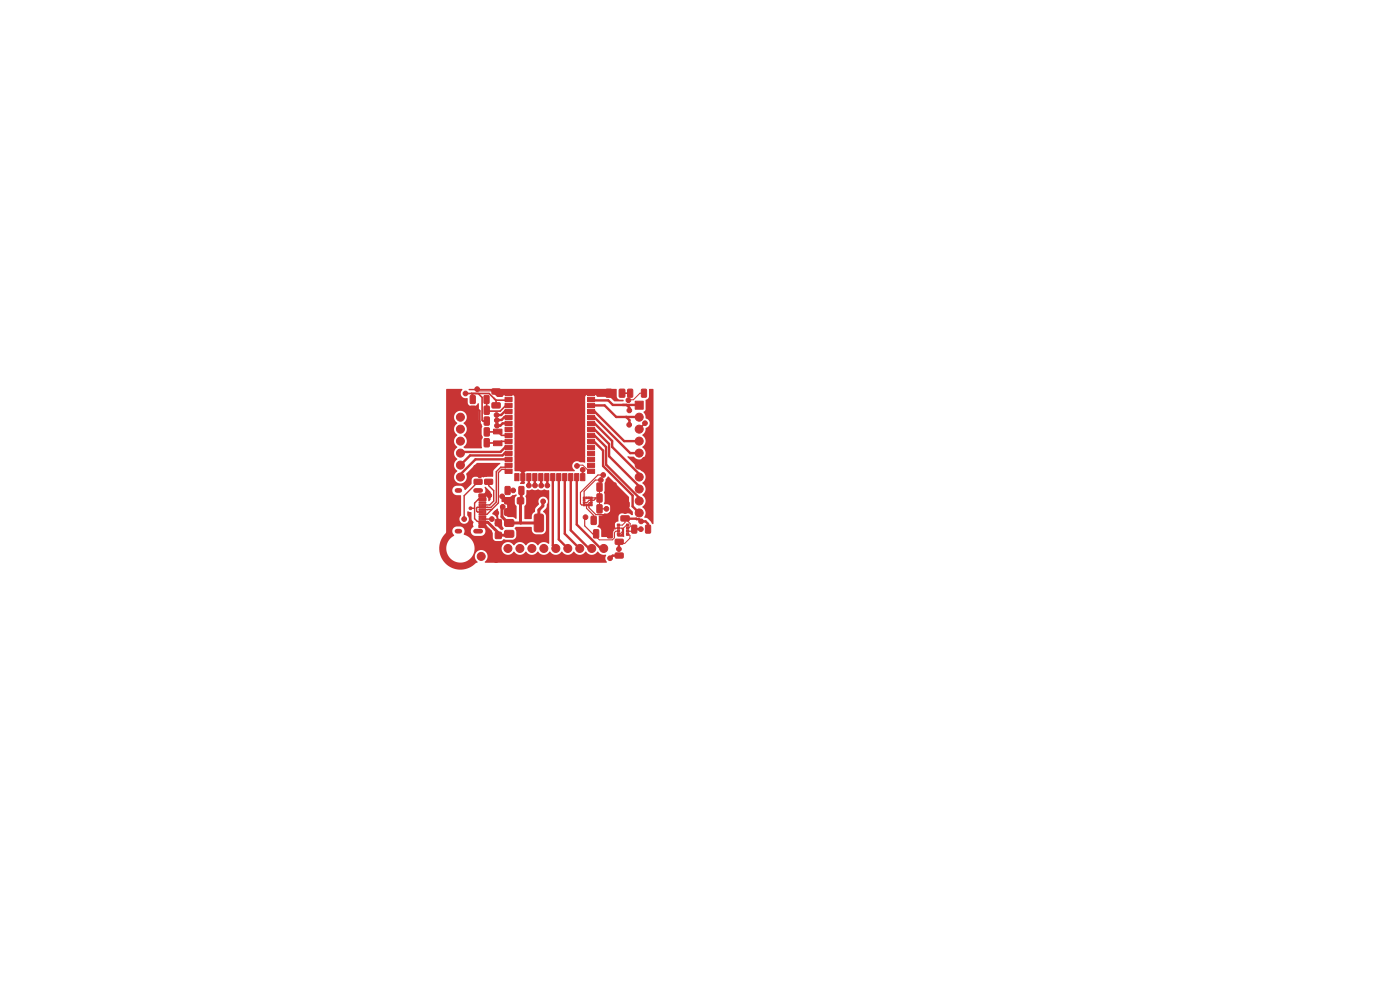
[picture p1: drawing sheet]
<svg xmlns="http://www.w3.org/2000/svg" width="297mm" height="210mm" viewBox="0 0 297 210" stroke-linecap="round" stroke-linejoin="round" font-family="sans-serif">
<g fill="#c83434" stroke="#c83434" stroke-width=".21">
<path d="M99.8 83.9h.8l.2 .1 .1 1.4-.2 .2h-.7l-.3-.1z"/>
<path d="M102.7 83.9h.8l.3 .1v1.4l-.2 .2h-.7l-.2-.1z"/>
<path d="M104.4 82.5h1.6l.1 .2v.8l-.2 .1h-1.4l-.2-.2z"/>
<path d="M104.4 85.5l1.6-.1 .1 .3v.7l-.2 .2h-1.4l-.2-.3z"/>
<path d="M99.8 88.5l.8-.1 .3 .2v1.4l-.2 .2h-.7l-.2-.1z"/>
<path d="M102.8 88.5l.8-.1 .2 .2v1.4l-.1 .2h-.8l-.2-.1z"/>
<path d="M102.7 86.2l.9-.1 .2 .2v1.4l-.1 .2h-.8l-.2-.1z"/>
<path d="M99.8 86.2l.8-.1 .3 .2v1.4l-.2 .2h-.7l-.3-.1z"/>
<path d="M99.8 90.8l.8-.1 .3 .2v1.4l-.2 .2h-.7l-.2-.1z"/>
<path d="M102.8 90.8l.8-.1 .2 .2v1.4l-.1 .2h-.8l-.2-.1z"/>
<path d="M136.1 82.6l.8-.1 .3 .2v1.3l-.2 .3h-.7l-.2-.2z"/>
<path d="M133.2 82.6l.8-.1 .2 .2 .1 1.3-.2 .3h-.7l-.3-.2z"/>
<path d="M137 111.4h.8l.2 .1v1.4l-.1 .2h-.7l-.3-.1z"/>
<path d="M134.1 111.4h.8l.2 .1v1.4l-.1 .2h-.8l-.2-.1z"/>
<path d="M110.1 103.2h.8l.3 .1v1.4l-.2 .2h-.7l-.2-.1z"/>
<path d="M107.2 103.2h.8l.2 .1v1.4l-.1 .2h-.7l-.3-.1z"/>
<path d="M109.8 105.6h1.2v1.2h-1.2z"/>
<path d="M107.1 105.6h1.2v1.2h-1.2z"/>
<path d="M129.6 104.8l.9-.1 .2 .2v1.4l-.1 .2h-.8l-.2-.1z"/>
<path d="M126.7 104.8l.8-.1 .2 .2 .1 1.4-.2 .2h-.7l-.3-.1z"/>
<path d="M128.6 82.6l.9-.1 .3 .2v1.3l-.2 .3h-.8l-.2-.2z"/>
<path d="M131.4 82.6l.9-.1 .3 .2v1.3l-.2 .3h-.8l-.2-.2z"/>
<path d="M128.9 112.4l.8-.1 .3 .2v1.4l-.2 .2h-.7l-.2-.1z"/>
<path d="M126 112.4l.8-.1 .2 .2v1.4l-.1 .2h-.8l-.2-.1z"/>
<path d="M100.6 101.7h1.5l.2 .2v.7l-.3 .2-1.3-.1-.2-.2z"/>
<path d="M100.6 98.8l1.5-.1 .2 .3v.7l-.3 .1h-1.3l-.2-.2z"/>
<path d="M104.7 93.5h1.8v1h-1.8z"/>
<path d="M104.7 91h1.8v1h-1.8z"/>
<path d="M132.9 111.2h.5v.4h-.5z"/>
<path d="M132.9 111.8h.5v.4h-.5z"/>
<path d="M132.9 112.5h.5v.4h-.5z"/>
<path d="M132.9 113.1h.5v.4h-.5z"/>
<path d="M131 113.1h.4v.4h-.4z"/>
<path d="M131 112.5h.4v.4h-.4z"/>
<path d="M131 111.8h.4v.4h-.4z"/>
<path d="M131 111.2h.4v.4h-.4z"/>
<path d="M123.7 105.4h.4v.4h-.4z"/>
<path d="M123.7 105.9h.4v.4h-.4z"/>
<path d="M123.7 106.4h.4v.4h-.4z"/>
<path d="M123.7 106.9h.4v.4h-.4z"/>
<path d="M124.3 106.9h.3v.4h-.3z"/>
<path d="M124.8 106.9h.3v.4h-.3z"/>
<path d="M125.3 106.9h.3v.4h-.3z"/>
<path d="M125.3 106.4h.3v.4h-.3z"/>
<path d="M125.3 105.9h.3v.4h-.3z"/>
<path d="M125.3 105.4h.3v.4h-.3z"/>
<path d="M124.8 105.4h.3v.4h-.3z"/>
<path d="M124.3 105.4h.3v.4h-.3z"/>
<path d="M125.4 109.6l.9-.1 .2 .1v1.4l-.1 .3h-.8l-.2-.2z"/>
<path d="M128.4 109.6l.8-.1 .3 .1v1.4l-.2 .3h-.7l-.3-.2z"/>
<path d="M102.9 101.7h1.5l.1 .2v.7l-.2 .2-1.4-.1-.1-.2z"/>
<path d="M102.9 98.8l1.5-.1 .1 .3v.7l-.2 .1h-1.4l-.1-.2z"/>
<path d="M134.8 85.1h1.7v1.7h-1.7z"/>
<path d="M130.6 114.4h1.5l.1 .2v.7l-.2 .2h-1.4l-.1-.3z"/>
<path d="M130.6 117.4l1.5-.1 .1 .2v.8l-.2 .1h-1.4l-.1-.2z"/>
<path d="M126.7 102.5l.8-.1 .2 .2 .1 1.4-.2 .2h-.7l-.3-.1z"/>
<path d="M129.6 102.5l.9-.1 .2 .2v1.4l-.1 .2h-.8l-.2-.1z"/>
<path d="M99.8 93.1l.8-.1 .3 .2v1.4l-.2 .2h-.7l-.3-.1z"/>
<path d="M102.8 93.1l.8-.1 .2 .2v1.4l-.1 .2h-.8l-.2-.1z"/>
<path d="M96.8 85.1h1.7v1.7h-1.7z"/>
<path d="M104.4 115.5h1.7v1.7h-1.7z"/>
<path d="M101.2 114.6h1.7v1.7h-1.7z"/>
<path d="M107.1 108l.3-.1 1.5 .1 .1 .3v.9l-.4 .2-1.4-.1-.2-.3z"/>
<path d="M107.1 110.3l.3-.1 1.5 .1 .1 .3v.9l-.4 .2-1.4-.1-.2-.3z"/>
<path d="M113.5 109.2l.2-.1 1.1-.1 .5 .3v3l-.2 .5h-1.4l-.3-.2-.1-3.1z"/>
<path d="M107.1 112.6l.3-.1 1.5 .1 .1 .3v.9l-.4 .2-1.4-.1-.2-.3z"/>
<path d="M129.6 107.1l.9-.1 .2 .2v1.4l-.1 .2h-.8l-.2-.1z"/>
<path d="M126.7 107.1l.8-.1 .2 .2 .1 1.4-.2 .2h-.7l-.3-.1z"/>
<path d="M101.6 104.8h1.5v.6h-1.5z"/>
<path d="M101.6 105.6h1.5v.6h-1.5z"/>
<path d="M101.6 107h1.5v.3h-1.5z"/>
<path d="M101.6 108h1.5v.3h-1.5z"/>
<path d="M101.6 108.5h1.5v.3h-1.5z"/>
<path d="M101.6 109.5h1.5v.3h-1.5z"/>
<path d="M101.6 110.5h1.5v.6h-1.5z"/>
<path d="M101.6 111.3h1.5v.6h-1.5z"/>
<path d="M101.6 110h1.5v.3h-1.5z"/>
<path d="M101.6 109h1.5v.3h-1.5z"/>
<path d="M101.6 107.5h1.5v.3h-1.5z"/>
<path d="M101.6 106.5h1.5v.3h-1.5z"/>
<path d="M131.8 106.5h1.5l.2 .2v.7l-.3 .2h-1.3l-.2-.2z"/>
<path d="M131.8 109.5l1.5-.1 .2 .3v.7l-.3 .2-1.3-.1-.2-.2z"/>
<path d="M105.1 112.9h1.2v1.3h-1.2z"/>
<path d="M105.1 110.2h1.2v1.3h-1.2z"/>
<path d="M107.1 83h1.5v.9h-1.5z"/>
<path d="M107.1 84.3h1.5v.9h-1.5z"/>
<path d="M107.1 85.6h1.5v.9h-1.5z"/>
<path d="M107.1 86.8h1.5v.9h-1.5z"/>
<path d="M107.1 88.1h1.5v.9h-1.5z"/>
<path d="M107.1 89.4h1.5v.9h-1.5z"/>
<path d="M107.1 90.6h1.5v.9h-1.5z"/>
<path d="M107.1 91.9h1.5v.9h-1.5z"/>
<path d="M107.1 93.2h1.5v.9h-1.5z"/>
<path d="M107.1 94.4h1.5v.9h-1.5z"/>
<path d="M107.1 95.7h1.5v.9h-1.5z"/>
<path d="M107.1 97h1.5v.9h-1.5z"/>
<path d="M107.1 98.3h1.5v.9h-1.5z"/>
<path d="M107.1 99.5h1.5v.9h-1.5z"/>
<path d="M109.2 100.5h.9v1.5h-.9z"/>
<path d="M110.5 100.5h.9v1.5h-.9z"/>
<path d="M111.7 100.5h.9v1.5h-.9z"/>
<path d="M113 100.5h.9v1.5h-.9z"/>
<path d="M114.3 100.5h.9v1.5h-.9z"/>
<path d="M115.6 100.5h.9v1.5h-.9z"/>
<path d="M116.8 100.5h.9v1.5h-.9z"/>
<path d="M118.1 100.5h.9v1.5h-.9z"/>
<path d="M119.4 100.5h.9v1.5h-.9z"/>
<path d="M120.6 100.5h.9v1.5h-.9z"/>
<path d="M121.9 100.5h.9v1.5h-.9z"/>
<path d="M123.2 100.5h.9v1.5h-.9z"/>
<path d="M124.6 99.5h1.5v.9h-1.5z"/>
<path d="M124.6 98.3h1.5v.9h-1.5z"/>
<path d="M124.6 97h1.5v.9h-1.5z"/>
<path d="M124.6 95.7h1.5v.9h-1.5z"/>
<path d="M124.6 94.4h1.5v.9h-1.5z"/>
<path d="M124.6 93.2h1.5v.9h-1.5z"/>
<path d="M124.6 91.9h1.5v.9h-1.5z"/>
<path d="M124.6 90.6h1.5v.9h-1.5z"/>
<path d="M124.6 89.4h1.5v.9h-1.5z"/>
<path d="M124.6 88.1h1.5v.9h-1.5z"/>
<path d="M124.6 86.8h1.5v.9h-1.5z"/>
<path d="M124.6 85.6h1.5v.9h-1.5z"/>
<path d="M124.6 84.3h1.5v.9h-1.5z"/>
<path d="M124.6 83h1.5v.9h-1.5z"/>
<path d="M113.2 89.2h3.9v3.9h-3.9z"/>
<circle cx="135.6" cy="88.5" r=".85"/>
<circle cx="135.6" cy="91" r=".85"/>
<circle cx="135.6" cy="93.6" r=".85"/>
<circle cx="135.6" cy="96.1" r=".85"/>
<circle cx="135.6" cy="98.7" r=".85"/>
<circle cx="135.6" cy="101.2" r=".85"/>
<circle cx="135.6" cy="103.7" r=".85"/>
<circle cx="135.6" cy="106.3" r=".85"/>
<circle cx="135.6" cy="108.8" r=".85"/>
<circle cx="97.7" cy="88.5" r=".85"/>
<circle cx="97.7" cy="91" r=".85"/>
<circle cx="97.7" cy="93.6" r=".85"/>
<circle cx="97.7" cy="96.1" r=".85"/>
<circle cx="97.7" cy="98.7" r=".85"/>
<circle cx="97.7" cy="101.2" r=".85"/>
<circle cx="107.8" cy="116.3" r=".85"/>
<circle cx="110.3" cy="116.3" r=".85"/>
<circle cx="112.8" cy="116.3" r=".85"/>
<circle cx="115.4" cy="116.3" r=".85"/>
<circle cx="117.9" cy="116.3" r=".85"/>
<circle cx="120.5" cy="116.3" r=".85"/>
<circle cx="123" cy="116.3" r=".85"/>
<circle cx="125.5" cy="116.3" r=".85"/>
<circle cx="128.1" cy="116.3" r=".85"/>
<circle cx="102.1" cy="118" r=".85"/>
<circle cx="124.2" cy="109.7" r=".5"/>
<circle cx="101.2" cy="82.6" r=".5"/>
<circle cx="128.7" cy="107.9" r=".5"/>
<circle cx="98.7" cy="83.5" r=".5"/>
<circle cx="103.8" cy="112.9" r=".5"/>
<circle cx="101.8" cy="92.8" r=".5"/>
<circle cx="106.5" cy="105.3" r=".5"/>
<circle cx="112.6" cy="89.8" r=".5"/>
<circle cx="117.7" cy="92.6" r=".5"/>
<circle cx="105.2" cy="118.8" r=".5"/>
<circle cx="105.3" cy="108.8" r=".5"/>
<circle cx="132.6" cy="108.4" r=".5"/>
<circle cx="103.8" cy="105.1" r=".5"/>
<circle cx="117.7" cy="89.8" r=".5"/>
<circle cx="136.7" cy="97.5" r=".5"/>
<circle cx="127.1" cy="83.5" r=".5"/>
<circle cx="130.2" cy="110.3" r=".5"/>
<circle cx="112.6" cy="92.6" r=".5"/>
<circle cx="101.8" cy="100.8" r=".5"/>
<circle cx="108.9" cy="104" r=".5"/>
<circle cx="122.4" cy="98.8" r=".5"/>
<circle cx="105.4" cy="90.3" r=".5"/>
<circle cx="105.3" cy="88" r=".5"/>
<circle cx="112.2" cy="103" r=".5"/>
<circle cx="128" cy="100.8" r=".5"/>
<circle cx="133.5" cy="90.1" r=".5"/>
<circle cx="136" cy="112.3" r=".5"/>
<circle cx="116.1" cy="103" r=".5"/>
<circle cx="114.8" cy="103" r=".5"/>
<circle cx="105.4" cy="89.2" r=".5"/>
<circle cx="113.5" cy="103" r=".5"/>
<circle cx="127.5" cy="101.8" r=".5"/>
<circle cx="131.3" cy="116.5" r=".5"/>
<circle cx="133.5" cy="87.1" r=".5"/>
<circle cx="99.8" cy="107.8" r=".3"/>
<circle cx="136" cy="110.6" r=".5"/>
<circle cx="129.4" cy="118.4" r=".5"/>
<circle cx="106.6" cy="107.5" r=".5"/>
<circle cx="136.8" cy="89.8" r=".5"/>
<circle cx="115.2" cy="106.4" r=".5"/>
<circle cx="98.5" cy="110.1" r=".5"/>
<circle cx="104.3" cy="110.1" r=".5"/>
<circle cx="123.6" cy="99.7" r=".5"/>
<circle cx="133.3" cy="84.9" r=".5"/>
</g>
<path d="M97 104h.5M97 112.7h.5M100.9 104h1.1M100.9 112.7h1.1" fill="none" stroke="#c83434" stroke-width="1"/>
<g fill="none" stroke="#c83434" stroke-width=".25">
<path d="M101.2 82.6l.4 .3h3.5l.1 .1h1.1l.4 .5h1.2M124.2 109.7l-.2 .3v1.6l1.7 1.6h.8M124.4 107.1v.7l1.5 1.5v1M125.4 106.6h-.3l-.2 .3M125.4 105.6h1.8M126.3 105.6v.3l-.3 .2h-1l-.5 .5h-.6M127.2 107.9h1.5M127.2 107.9h.1M127.2 103.3v4.6M127.5 101.8h-1.2l-2.4 2.4v1.4M128 100.8h-1.2l-3.7 3.7v2.4l.3 .2h.5M128 100.8h.1"/>
<path d="M130.1 103.3v4.6l-1.2 1.3h-2.5l-1.5-1.5v-.6M134.6 112.2l-.5 .5h-1"/>
</g>
<g fill="none" stroke="#c83434" stroke-width=".35">
<path d="M98.7 83.5h5.1l1.4 1.4v1.1M100 83.5l.3 .3v1M100.3 87h.1M100.3 87h1.3l.2 .2v6.4l-.4 .3h-1.1zM100.3 89.3h1.3l.2 .2M100.3 91.6h1.3l.2 .2M101.4 83.5l.9 .8v4.8l.2 .2h.8M103.2 84.8v2.2l.2 .2h2.7l1.2-1.2h.6M103.6 94h1.9M103.6 91.6h1.9M105.6 91.5l.8 .9h1.5M107.7 83.3l.2 .2-.1 .1"/>
<path d="M107.9 84.7l-.2 .2h-2.5M107.9 93.6h-1.5l-.4 .4h-.4M129.2 83.4l-3.8 .1M132 83.4h1.7M135.6 91h.1M136.8 89.8l-1.2 1.2"/>
</g>
<path d="M102.3 110.8h1.2l2.2 2.2v.6l2-.1 .3-.3M110.6 104.1v2l-.2 .1 .1 4.7M115.2 106.4v.9l-.9 .9v2.7h-6.5l-1.3-1.3v-1.9l.1-.2" fill="none" stroke="#c83434" stroke-width=".63"/>
<g fill="none" stroke="#c83434" stroke-width=".21">
<path d="M101.3 99.3l.5 .4v1.1M103.7 99.3v1.3l-.5 .4h-1.2l-.4-.3M105.5 94h.1M105.6 91.5l-.1 .1M107.9 84.7l-.1 .1M122.4 98.8l.2-.1h1l1.3 1.3h.5M123.6 99.7v1.5M133.7 83.4l-.1 .1M136.6 83.4h-.8l-1.4 1.4-1.1 .1M136.7 97.5l-1.1 1.2M102.3 111.6h.9l.6 .6v.7M102.4 105.1h-.1"/>
<path d="M102.4 105.1h1.4M104 102.2h.1M105.2 116.3v.1M105.2 116.4v2.4M105.3 108.8l.3 .3v1.6l.1 .2M105.3 108.8h.1M106.5 105.3l1 .9h.2M107.7 104v.1M107.7 106.2h.1M107.7 106.2v2.1l.3 .3M108.9 104l-1.2 .1M123.6 100.2h.1"/>
<path d="M130.2 110.3v2.2l-.8 .7M131.2 111.4h.8l.6-.6v-.8l1.1 1.1v.6l-.3 .3h-.3M131.2 112.7h-.6l-.2 .3v1.1l-.5 .4h-2.8l-.6-.7v-.6M131.2 113.3h.1M132.3 112h-1.6l-.5 .2M132.3 112v.5l-.9 .8h-.2M133.1 111.4h-.2l-.6 .6M133.1 113.3h.3l.2 .3v.6l-1.1 1.1h-.8l-.3-.4"/>
</g>
<g fill="none" stroke="#c83434" stroke-width=".51">
<path d="M97.9 95.9l-.2 .2M107.8 88.5h.1M107.8 88.5h-.8l-.6 .6-1 .1M107.9 89.8h.1M107.9 97.4h-7l-3.2 3.2v.6M107.9 97.4h.1M107.9 96.2h-.9l-.4 .4h-6.9l-2 2.1M107.9 94.9h-.7l-1 1h-8.3M107.9 87.3l-.7-.1-.9 .8h-1M107.9 89.8h-1.3l-.5 .5h-.7M125.4 86h2.9l2.4 2.5h4.9h-.2M125.4 89.8h.7l3.8 3.8v1.2l5.7 5.7v.7"/>
<path d="M125.4 87.3h.7l6.3 6.3h3.2M125.4 91.1h.7l3.1 3.1v2.6l6.4 6.4v.5M125.4 92.4h.7l2.5 2.4v3.8l7 7v.7M125.4 93.6h.6l1.9 2v3.3l6.3 6.2v2.3l1.4 1.4M125.4 84.7l.2 .2h3.4l1 1 5.6 .1M125.4 88.6l.7-.1 7.6 7.6h1.9M132.9 88.5l.6 .6v1M132.9 85.9l.6 .6v.6M105.7 110.7v.2M112.2 101.2v1.8M113.5 101.2v1.8M113.5 101.2h.1"/>
<path d="M114.7 101.2l.1 1.8M116 101.2l.1 1.8M117.3 101.2v14.5l.6 .6M118.5 101.2v13.2l2 1.9M119.8 101.2v12l3.2 3.1M121.1 101.2v11.3l3.8 3.8h.6M122.4 101.2v10.1l5 5h.7M131.4 114.9l-.1 1.6M131.4 117.8l-1.4 .1-.6 .5M132.6 107v1.4h-2l-.5-.5M132.6 110h2.4l.5 .1 .5 .5h1l.5 .5v1.1M134.6 112.2v.1"/>
<path d="M134.6 112.3h1.4"/>
</g>
<path d="M107.9 100h-.3l-.4-.4h-.8l-.7 .7v6.4l-2.4 2.4h-1M107.9 98.7h-.3l-.4 .4h-1l-.9 1v6.4l-1.2 1.1h-2.9l-.1 .2v.6l.2 .2h1M99.8 107.8h.9M101.4 102.2l-2.9 3v4.9M102.3 105.9h-.8l-.8 .8v3.3l.6 .6h.8l.2 .2M103.4 107.6h.1M103.5 108.1h-.1M103.7 102.2v.8l1 1.1v2.2l-.8 .8h-1.6M104.3 108.1h-2" fill="none" stroke="#c83434" stroke-width=".3"/>
<path d="M102.3 110.1h2M104.3 110.1h.1" fill="none" stroke="#c83434" stroke-width=".31"/>
<g fill="#c83434">
<path d="M94.7 82.6l3.3-.1 .1 .1a1.09 1.09 0 0 0-.2 1.4 1.09 1.09 0 0 0 1.3 .5v1l.5 .6h1.1l.3-.1 .3-.4h.2v3.6l.3 .6a1.03 1.03 0 0 1 .3 1.1v1.4l.1 .5-.1 .4v1.9h-3.6l-.2-.3a1.46 1.46 0 0 0-.1-2.5 1.5 1.5 0 0 0 0-2.5 1.39 1.39 0 0 0 .4-2.2 1.39 1.39 0 0 0-2.1 .1 1.39 1.39 0 0 0 .4 2.1 1.5 1.5 0 0 0 0 2.5 1.5 1.5 0 0 0 0 2.6 1.5 1.5 0 0 0 0 2.5 1.5 1.5 0 0 0 0 2.5 1.4 1.4 0 0 0-.5 2 1.4 1.4 0 0 0 1.9 .5 1.4 1.4 0 0 0 .5-1.9l2.3-2.3 4.9 .1-1.4 1.5-.1 1.3h-1.6l-.5 .2-.4-.2-1.6 .1-.4 .5-.1 1-1.2 1.2-.3-.1a.99 .99 0 0 0-.9-.8h-.8a1 1 0 0 0-.9 1.1 1 1 0 0 0 1 .9l.9 .2v4.1a1.03 1.03 0 0 0-.1 1.5 1.03 1.03 0 0 0 1.5 0 1.03 1.03 0 0 0-.1-1.5l.1-.8 .8 .2v1.4l.5 .7-.2 .4 .2 .5a1.06 1.06 0 0 0-.6 1.1 1.06 1.06 0 0 0 .9 .9l1.5-.1a1.08 1.08 0 0 0 .2-1.9l.2-.1h.5l1.3 1.4v1.1a.74 .74 0 0 0 .7 .7h1.1l.3-.2a.42 .42 0 0 1 .7-.1h1.5l.6-.4 .1-1.4-.3-.6 .2-.3h3.3l.1 .1 .1 .8 .5 .6h1.6l.5-.2 .3-.7v-2.9l-.1-.5-.5-.5 .7-.8 .1-.6a1.01 1.01 0 0 0-.6-1.7 1.01 1.01 0 0 0-1.1 1.4l-.7 1-.2 .8a1.24 1.24 0 0 0-.6 1.4l-1.4 .1-.2-.1v-2.6l.4-.6v-1.1l-.2-.4 .3-.5v-.7l.1-.2 .7 .1a.7 .7 0 0 1 .9 0l.8-.2a1.28 1.28 0 0 0 1.4 0l.8 .2 .1 .1-.1 11.2a1.62 1.62 0 0 0-2.3 .4 1.5 1.5 0 0 0-2.6 0 1.5 1.5 0 0 0-2.5 0 1.4 1.4 0 0 0-2.1-.4 1.4 1.4 0 0 0 0 2.2 1.4 1.4 0 0 0 2.1-.5 1.5 1.5 0 0 0 2.6 0 1.5 1.5 0 0 0 2.5 0 1.5 1.5 0 0 0 2.6 0 1.5 1.5 0 0 0 2.5 0 1.5 1.5 0 0 0 2.5 0 1.5 1.5 0 0 0 2.6 0 1.5 1.5 0 0 0 2.5 0l.1 .1a2.05 2.05 0 0 0 1.7 .7l-.2 .5 .1 .6a.26 .26 0 0 1 .2 .2 .26 .26 0 0 1-.1 .3h-25.6l-.2-.2a1.39 1.39 0 0 0 .3-2 1.39 1.39 0 0 0-2.1 0 1.39 1.39 0 0 0 .3 2l-.3 .2a4.5 4.5 0 0 1-5 1.1 4.5 4.5 0 0 1-2.8-4.3h1.5v.3a3 3 0 0 0 2.9 2.8 3 3 0 0 0 3.1-2.6 3 3 0 0 0-2.3-3.4 1.06 1.06 0 0 0-.8-1.6h-.8a1.08 1.08 0 0 0-.8 .8 1.08 1.08 0 0 0 .3 1.1v.1a3 3 0 0 0-1.6 2.5l-1.5-.1a4.7 4.7 0 0 1 1.4-3.1z"/>
<path d="M128.9 101.1h.2l4.3 4.4 .1 2.1 .8 1v.6l-.4 .1-.5-.4h-1.5a.74 .74 0 0 0-.7 .7v.8a.33 .33 0 0 1-.1 .3 .33 .33 0 0 1-.4 0l-.2 .4 .1 .9-.8 .7-.1 1.2h-2.1l-.1-1.4a1.02 1.02 0 0 0-.8-.7l.3-.6v-1.7l.8-.2a.67 .67 0 0 1 1-.4 1.03 1.03 0 0 0 .8-1.3 1.03 1.03 0 0 0-1.4-.6l.1-2.1-.2-.4 .2-.5-.1-1.5 .3-.8z"/>
<path d="M131.9 112l.5 .1v1.4a.24 .24 0 0 1 0 .4 .24 .24 0 0 1-.4 0l-1-.1v-.3a.86 .86 0 0 0 .9-.6z"/>
<path d="M104.5 108.9l.9-1h.2l.1 2 .8 .9v.6l.3 .8-.2 .2-.4-.1-1.3-1.3a1.14 1.14 0 0 0 .4-1.1 1.14 1.14 0 0 0-.9-.9z"/>
<path d="M137.7 82.5h.8l.1 .1v28.5h-.2l-1-1.1-.7-.2a1.62 1.62 0 0 0-.4-2.3 1.5 1.5 0 0 0 0-2.5 1.5 1.5 0 0 0 0-2.6 1.42 1.42 0 0 0 .7-1.3 1.42 1.42 0 0 0-1-1.2l-2.9-3 .1-.1 1.2 .1a1.41 1.41 0 0 0 2.2 .1 1.41 1.41 0 0 0-.3-2.2 1.5 1.5 0 0 0 0-2.5v-.1a1.59 1.59 0 0 0 .7-1.4 1.06 1.06 0 0 0 .8-1.1 1.06 1.06 0 0 0-.8-1l-.3-.9a.38 .38 0 0 1-.2-.5 .38 .38 0 0 1 .4-.3l.1-2.2a.75 .75 0 0 0 .7-.7z"/>
<path d="M106.4 104.9h.2l.3 .4 .4 .1h.9l.5-.4 .8-.1 .1 .1-.4 .8v1l.4 .6v2.6l-.2 .1-.6-.4h-1.1l-.4-.4v-1a1.04 1.04 0 0 0 .3-1.2 1.04 1.04 0 0 0-1.1-.6l-.1-.1z"/>
<path d="M102.9 103.3h.2l1 1.1-.1 1.7-.4 .2-.2-1-.8-.2-.1-.2a1.15 1.15 0 0 0 .3-1.6z"/>
<path d="M99.4 82.5h31.4l.1 1.9 .4 .3 .9 .1v.3h-1.8l-1.1-.9h-2.6l-.5-.4h-1.7l-.3 .2-.1 14-.1 .2-.9-.1a1.06 1.06 0 0 0-1.5 .2 1.06 1.06 0 0 0 .3 1.6l-.2 .1h-10.1l-.3 .4 .1 2-.2 .3h-.8a.38 .38 0 0 1 .2-.6l-.1-1.9-.3-.2h-.9l-.2-.2v-15.8l-.4-.2h-1.6l-.5 .4h-1.1l-1.5-1.4h-4.4z"/>
</g>
</svg>
